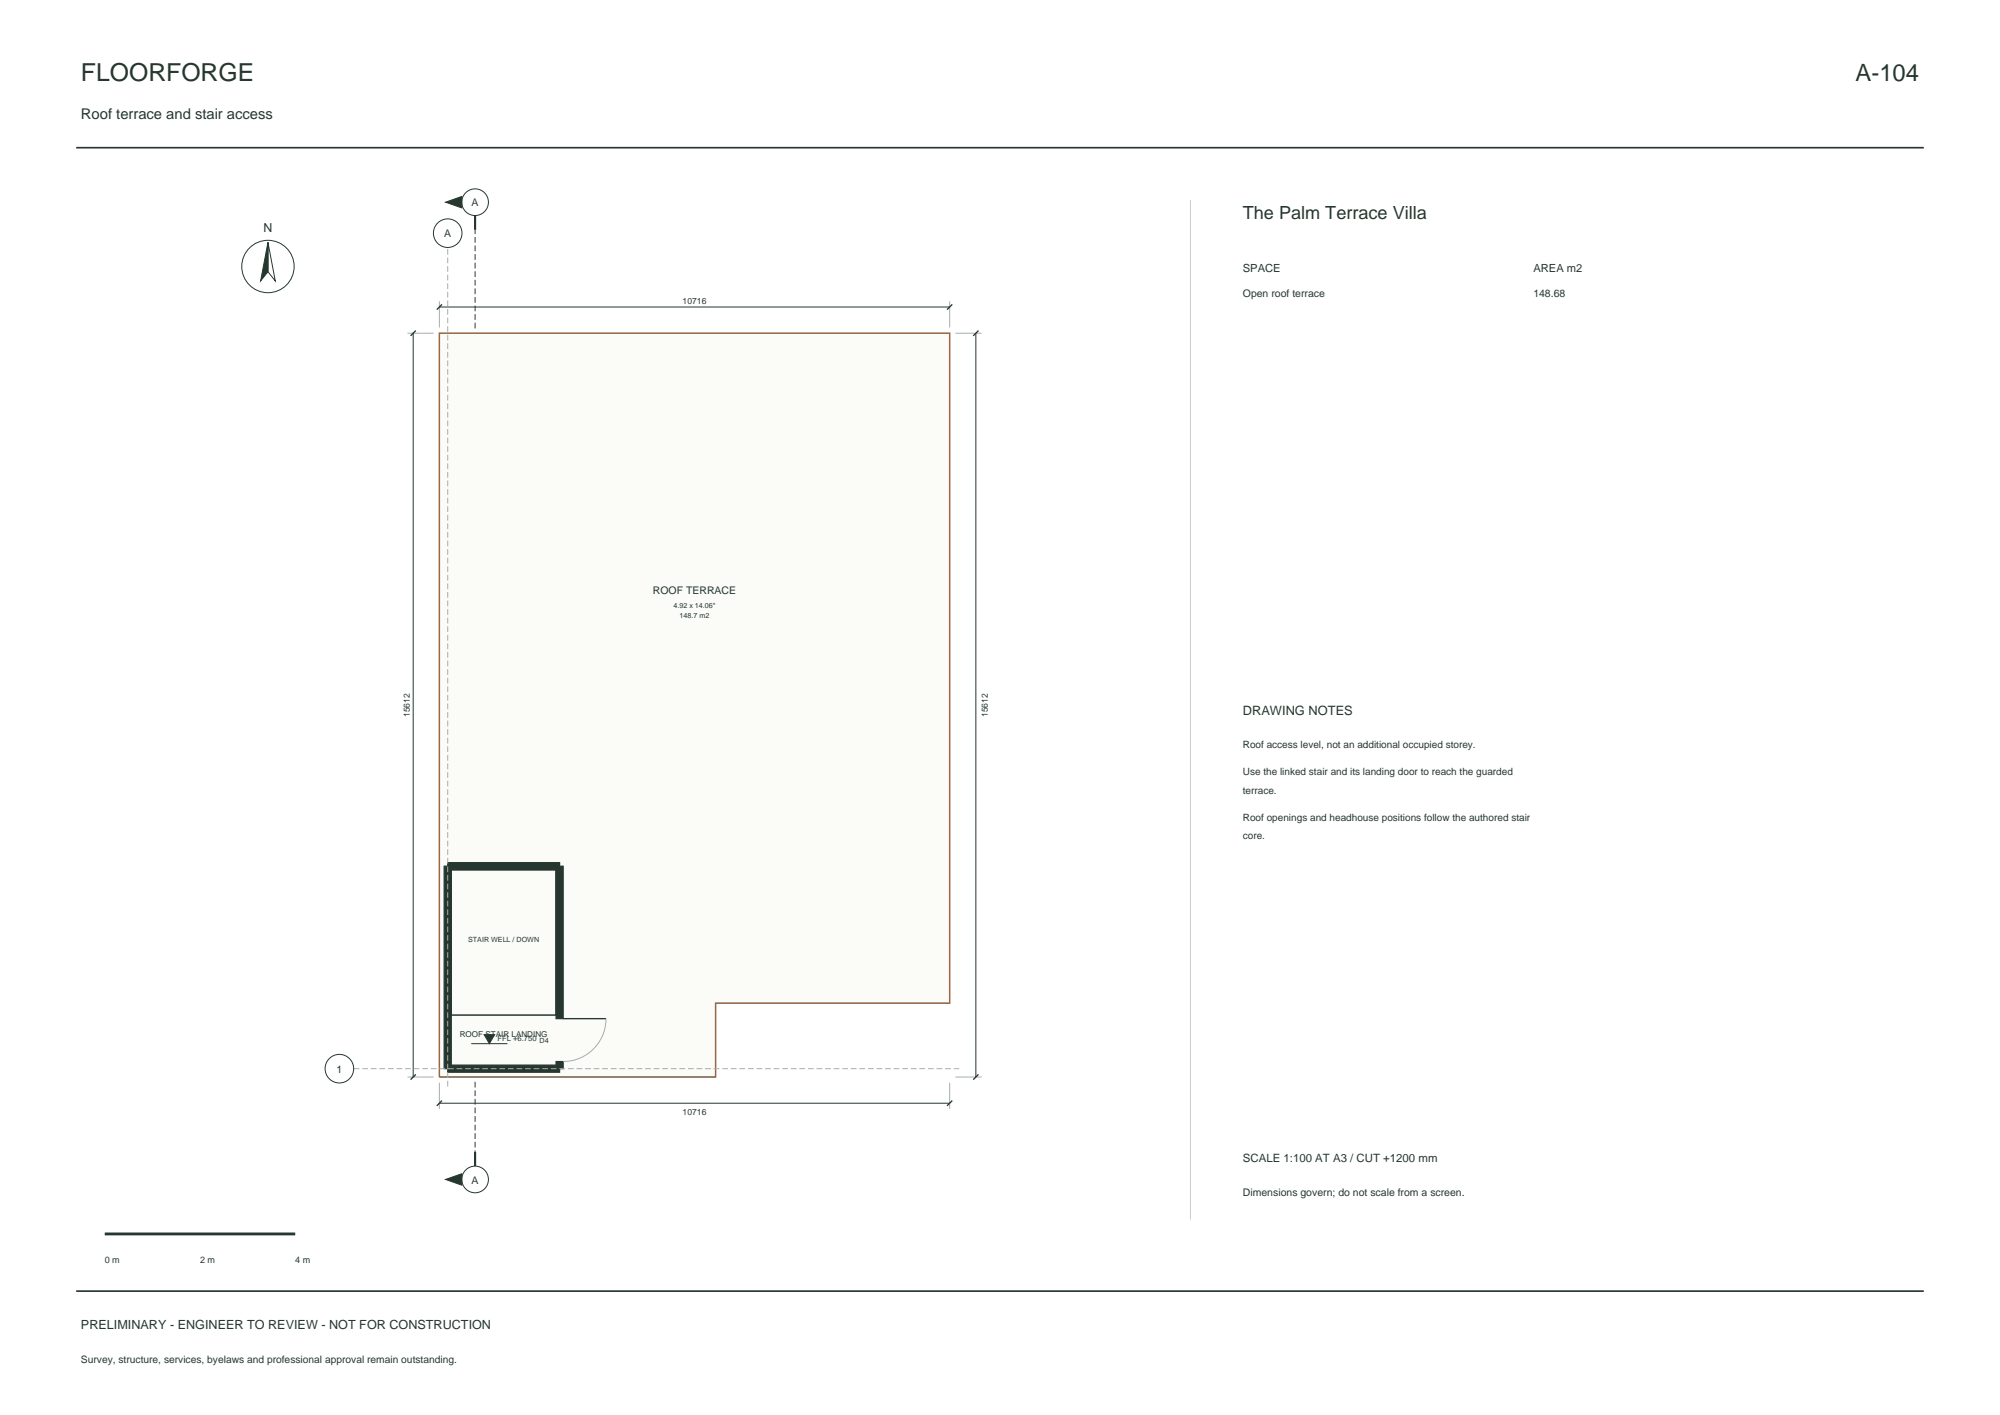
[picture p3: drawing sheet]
<svg xmlns="http://www.w3.org/2000/svg" width="420mm" height="297mm" viewBox="0 0 420 297" stroke-linecap="round" stroke-linejoin="round" font-family="sans-serif">
<defs><g id="words">
<text font-size="5.2" fill="#25372f" x="17" y="17">FLOORFORGE</text>
<text font-size="5" fill="#25372f" x="389.7" y="17">A-104</text>
<text font-size="3.8" fill="#25372f" x="261" y="46">The Palm Terrace Villa</text>
<text font-size="3.1" fill="#25372f" x="17" y="25">Roof terrace and stair access</text>
<text font-size="2.7" fill="#25372f" x="261" y="150">DRAWING NOTES</text>
<g font-size="2.6" fill="#25372f">
<text x="55.3" y="48.7">N</text>
<text x="17" y="279">PRELIMINARY - ENGINEER TO REVIEW - NOT FOR CONSTRUCTION</text>
</g>
<text font-size="2.4" fill="#25372f" x="261" y="244">SCALE 1:100 AT A3 / CUT +1200 mm</text>
<g font-size="2.3" fill="#25372f">
<text x="261" y="57">SPACE</text>
<text x="322" y="57">AREA m2</text>
</g>
<g font-size="2.2" fill="#25372f">
<text x="99" y="43.3">A</text>
<text x="93.3" y="49.8">A</text>
<text x="261" y="62.4">Open roof terrace</text>
<text x="322" y="62.4">148.68</text>
<text x="137.1" y="124.7">ROOF TERRACE</text>
<text x="70.7" y="225.2">1</text>
<text x="99" y="248.4">A</text>
<text x="261" y="251">Dimensions govern; do not scale from a screen.</text>
</g>
<g font-size="2.1" fill="#25372f">
<text x="261" y="157">Roof access level, not an additional occupied storey.</text>
<text x="261" y="162.7">Use the linked stair and its landing door to reach the guarded</text>
<text x="261" y="166.6">terrace.</text>
<text x="261" y="172.3">Roof openings and headhouse positions follow the authored stair</text>
<text x="261" y="176.2">core.</text>
<text x="17" y="286">Survey, structure, services, byelaws and professional approval remain outstanding.</text>
</g>
<g font-size="1.9" fill="#25372f">
<text x="22" y="265">0 m</text>
<text x="42" y="265">2 m</text>
<text x="62" y="265">4 m</text>
</g>
<g font-size="1.8" fill="#25372f">
<text x="143.3" y="63.7">10716</text>
<text x="86.1" y="150.5" transform="rotate(-90 86.1 150.5)">15612</text>
<text x="207.4" y="150.5" transform="rotate(-90 207.4 150.5)">15612</text>
<text x="143.3" y="234.1">10716</text>
</g>
<text font-size="1.7" fill="#25372f" x="96.6" y="217.7">ROOF STAIR LANDING</text>
<text font-size="1.6" fill="#25372f" x="104.5" y="218.5">FFL +6.750</text>
<g font-size="1.5" fill="#25372f">
<text x="141.4" y="127.5">4.92 x 14.06*</text>
<text x="142.7" y="129.6">148.7 m2</text>
<text x="98.3" y="197.8">STAIR WELL / DOWN</text>
<text x="113.3" y="218.9">D4</text>
</g>
</g></defs>
<path d="M16 31h388M16 271h388" fill="none" stroke="#25372f" stroke-width=".35"/>
<g fill="#fbfbf7">
<path d="M94.8 213.1h22v10.5h-22z" fill-rule="evenodd"/>
<path d="M92.3 69.9h107.1v140.7h-49.1v15.5h-58z" fill-rule="evenodd"/>
</g>
<path d="M85.6 69.9h5.5M92.3 69.9h107.1v140.7h-49.1v15.5h-58zM92.3 63.2v5.5M199.4 63.2v5.5M200.6 69.9h5.5M127.3 213.8a9 9 0 0 1-9 9M85.6 226.1h5.5M92.3 227.3v5.5M199.4 227.3v5.5M200.6 226.1h5.5" fill="none" stroke="#a8afa4" stroke-width=".21"/>
<g fill="none" stroke="#25372f" stroke-width=".21">
<path d="M56.3 50.9l1.5 8.1-1.5-2zM86.8 69.9v156.2M92.3 64.4h107.1M204.9 69.9v156.2M94.8 182.6h22v30.5h-22zM99 219.1h7.6M92.3 231.6h107.1"/>
<circle cx="56.3" cy="55.9" r="5.5"/>
<circle cx="94" cy="48.9" r="3"/>
<circle cx="99.8" cy="42.4" r="2.8"/>
<circle cx="71.3" cy="224.3" r="3"/>
<circle cx="99.8" cy="247.6" r="2.8"/>
</g>
<path d="M92.3 69.9h107.1v140.7h-49.1v15.5h-58z" fill="none" stroke="#9e653f" stroke-width=".3"/>
<g fill="#25372f" stroke="#25372f" stroke-width=".25">
<path d="M94 223.6h23.5v1.5h-23.5z" fill-rule="evenodd"/>
<path d="M116.8 181.8h1.5v32h-1.5z" fill-rule="evenodd"/>
<path d="M116.8 222.8h1.5v1.5h-1.5z" fill-rule="evenodd"/>
<path d="M94 181.1h23.5v1.5h-23.5z" fill-rule="evenodd"/>
<path d="M93.3 181.8h1.5v42.5h-1.5z" fill-rule="evenodd"/>
</g>
<path d="M87.3 69.4l-1.1 1.1M92.8 63.9l-1.1 1.1M200 63.9l-1.1 1.1M205.5 69.4l-1.1 1.1M118.3 213.8h9M87.3 225.5l-1.1 1.1M92.8 231l-1.1 1.1M200 231l-1.1 1.1M205.5 225.5l-1.1 1.1" fill="none" stroke="#25372f" stroke-width=".28"/>
<path d="M74.3 224.3h127.1M94 228.1v-176.2" fill="none" stroke="#a8afa4" stroke-width=".21" stroke-dasharray="1.2 .6" stroke-linecap="butt"/>
<g fill="#25372f" stroke="#25372f" stroke-width=".21">
<path d="M101.7 217.2h2.2l-1.1 1.9z"/>
<path d="M93.6 247.6l3.4-1.2v2.4z"/>
<path d="M93.6 42.4l3.4-1.2v2.4z"/>
<path d="M56.3 50.9v6.1l-1.6 2z"/>
</g>
<path d="M99.8 68.9v-20.7M99.8 227.1v14.7" fill="none" stroke="#25372f" stroke-width=".21" stroke-dasharray="1.2 .6" stroke-linecap="butt"/>
<path d="M99.8 45.2v3M99.8 241.8v3" fill="none" stroke="#25372f" stroke-width=".45"/>
<path d="M250 42v214" fill="none" stroke="#c9d0c7" stroke-width=".21"/>
<path d="M22 259h40" fill="none" stroke="#25372f" stroke-width=".6"/>
<use href="#words"/>
</svg>
